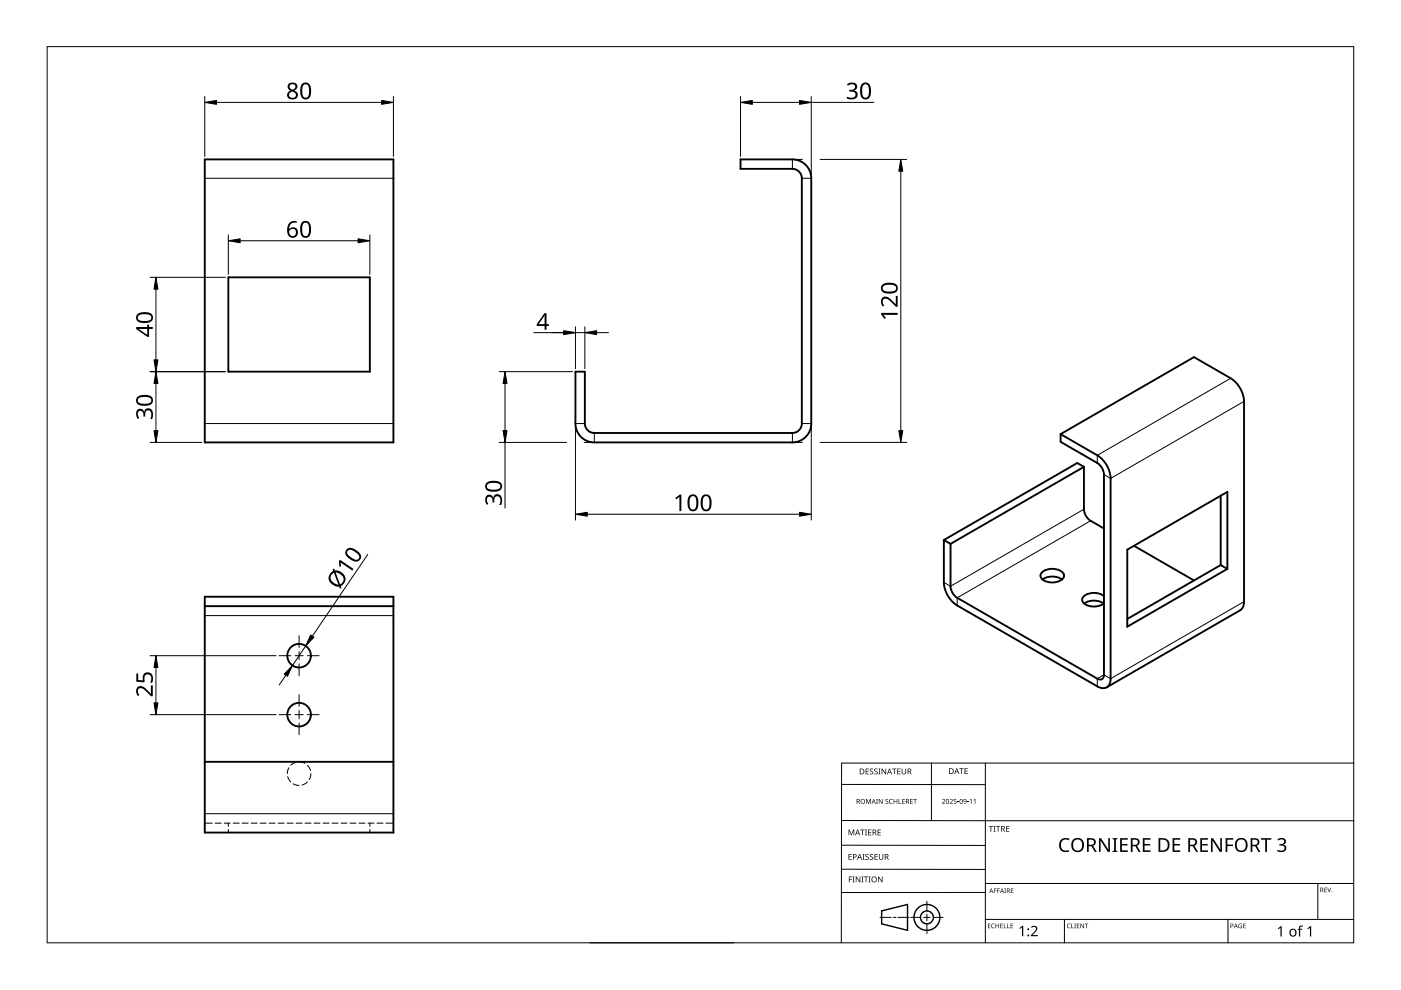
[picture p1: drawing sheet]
<svg xmlns="http://www.w3.org/2000/svg" width="297mm" height="210mm" viewBox="0 0 297 210" stroke-linecap="round" stroke-linejoin="round" font-family="sans-serif">
<g fill="none" stroke="#000" stroke-width=".4">
<path d="M43.4 33.8h40v60h-40zM157 33.8h11a4 4 0 0 1 4 4v52a4 4 0 0 1-4 4h-42a4 4 0 0 1-4-4v-11h2v11a2 2 0 0 0 2 2h42a2 2 0 0 0 2-2v-52a2 2 0 0 0-2-2h-11zM48.4 58.8h30v20h-30zM224.9 92l7.7 4.5a6.3 6.3 0 0 1 2.9 4.9v42.5a1.72 1.72 0 0 1-.9 1.8 1.72 1.72 0 0 1-2-.2l-29.7-17.1a6.3 6.3 0 0 1-2.8-4.9v-9M224.9 92v1.7l7.7 4.5a3.1 3.1 0 0 1 1.5 2.4v42.5a.86 .86 0 0 1-.5 .9 .86 .86 0 0 1-1-.1l-29.7-17.2a3.1 3.1 0 0 1-1.4-2.4v-9M224.9 92l28.3-16.3 7.7 4.5a6.3 6.3 0 0 1 2.9 4.9v42.5a2.08 2.08 0 0 1-.9 1.8l-28.3 16.3M229.8 99v9a3.1 3.1 0 0 0 1.4 2.4l2.9 1.7M229.8 99l-1.4-.8-28.3 16.3M229.8 99l-28.3 16.3M200.1 114.5l1.4 .8M239 116.5l21.2-12.2v16.3l-21.2 12.3zM240.4 115.7l12.8 7.4"/>
<path d="M258.8 119.8l-19.8 11.4M258.8 119.8l1.4 .8M258.8 105.1v14.7M43.4 126.5h40v50h-40zM43.4 128.5h40M220.9 121.3a3.4 3.4 0 0 1 4.6 .4 1.25 1.25 0 0 1-1.1 1.6 3.3 3.3 0 0 1-3.7-.9l-.1-.3zM221 122.9a3.7 3.7 0 0 1 4.2 0M229.9 128a3.7 3.7 0 0 1 4.1 0M234.1 126.4a3.4 3.4 0 0 0-4.6 .4 1.25 1.25 0 0 0 1.2 1.6l1.7 .2 1-.3 .7-.4M43.4 161.5h40"/>
<circle cx="63.4" cy="139" r="2.5"/>
<circle cx="63.4" cy="151.5" r="2.5"/>
</g>
<g fill="none" stroke="#000" stroke-width=".21">
<path d="M43.4 37.8h40M168 33.8v2M170 37.8h2M43.4 89.8h40M122 89.8h2M126 91.8v2M168 91.8v2M170 89.8h2M260.9 80.2l-28.3 16.3v1.7M263.8 85.1l-28.3 16.3-1.4-.8M229.8 108l-28.3 16.3-1.4-.8M231.2 110.4l-28.3 16.3v1.7"/>
<path d="M43.4 130.5h40M263.8 127.6l-28.3 16.3-1.4-.8-1.5 .8v1.6M43.4 172.5h40"/>
</g>
<g fill="none" stroke="#000" stroke-width=".21">
<path d="M43.4 174.5h1.6M45.6 174.5h1.3M47.5 174.5h1.3M48.4 174.5v.7M48.4 175.8v.7M49.4 174.5h1.3M51.3 174.5h1.3M53.3 174.5h1.2M55.2 174.5h1.2M57.1 174.5h1.2M59 174.5h1.2M60.9 174.5h1.2"/>
<path d="M61 164.7l.6 1.1M61.2 162.8l-.3 1.2M62.2 166.2l1.2 .3M62.8 161.6l-1.2 .7M62.8 174.5h1.2M63.4 161.5l1.3 .4M64.7 174.5h1.3M65.2 162.3l.6 1.1M65.2 165.8l-1.1 .6M65.9 164l-.3 1.3M66.6 174.5h1.3M68.5 174.5h1.3"/>
<path d="M70.4 174.5h1.3M72.3 174.5h1.3M74.2 174.5h1.3M76.1 174.5h1.3M78 174.5h1.3M78.4 174.5v.7M78.4 175.8v.7M79.9 174.5h1.3M81.8 174.5h1.6"/>
</g>
<path d="M10 9.9h277v190h-277z" fill="none" stroke="#000" stroke-width=".21"/>
<g fill="none" stroke="#000" stroke-width=".21">
<path d="M178.4 179.2l30.5 .1M178.4 166.3l30.5 .1M178.5 174h108.6M197.5 161.8v12.2M208.9 161.8v38.1M287 161.8h-108.6v38.1M125.1 199.9h30.5M178.4 184.3h30.5M186.6 194.5h2.4M189.4 194.5h.5M190.4 194.5h2.4M193.1 194.5h2.1"/>
<path d="M195.8 194.5h1.4M196.5 191.1v2M196.5 193.8v1.4M196.5 195.9v2M197.9 194.5h2.1M208.9 189.2h-30.5M208.9 187.3h78.1M208.9 194.9h78.1M225.7 194.9v5M260.4 194.9v5M279.4 187.3v7.6"/>
</g>
<g fill="none" stroke="#000" stroke-width=".3">
<path d="M186.9 193.1l5.5-1.3v5.5l-5.5-1.4z"/>
<circle cx="196.5" cy="194.5" r="1.37"/>
<circle cx="196.5" cy="194.5" r="2.74"/>
</g>
<g fill="#000">
<path d="M179.9 175.9h.2l.4 1 .4-1h.2v1.2h-.1v-1.1l-.4 1.1h-.2l-.4-1.1 .1 1.1h-.2zM182.4 175.9h.9v.1h-.4v1.1h-.1v-1.1h-.4zM183.4 175.9h.4l-.1 .1v1l.1 .1h-.4l.1-.1v-1zM183.6 169.4h.2l.3 .8 .4-.8h.2v1h-.2v-.9l-.4 .9-.4-.9 .1 .9h-.2zM183.5 163h.7v.1h-.5v.4h.5v.1h-.5v.4h.5v.2h-.7zM184.1 175.9h.6v.1h-.5v.4h.5v.1h-.5v.5h.5v.1h-.6zM184.5 163.1l.4-.2 .2 .1v.1a.25 .25 0 0 0-.4-.1 .25 .25 0 0 0 0 .4 .4 .4 0 0 1 .5 .3 .4 .4 0 0 1-.3 .5 .4 .4 0 0 1-.5-.2h.1a.27 .27 0 0 0 .4 .1 .27 .27 0 0 0-.1-.4l-.3-.3zM185.4 163.1l.4-.2 .3 .1-.1 .1a.25 .25 0 0 0-.4-.1 .25 .25 0 0 0 0 .4 .4 .4 0 0 1 .5 .3 .4 .4 0 0 1-.3 .5 .4 .4 0 0 1-.5-.2h.1a.27 .27 0 0 0 .4 .1 .27 .27 0 0 0 0-.4l-.4-.3zM185.8 169.4h.3l-.1 .1v.8l.1 .1h-.3l.1-.1zM186.2 163h.5l-.2 .1v1l.2 .1h-.5l.2-.1v-1zM186.1 175.9h.6v.1h-.5v.4h.5v.1h-.5v.5h.5v.1h-.6zM186.3 169.4h.2l.5 .8v-.8h.1v1h-.1l-.6-.8v.8h-.1z"/>
<path d="M186.9 163h.2l.6 1v-1h.2v1.2h-.2l-.6-1v1h-.2zM187.8 169.5l.3-.1h.2v.2a.25 .25 0 0 0-.3-.1 .25 .25 0 0 0-.1 .3 .25 .25 0 0 0 .3 .1 .32 .32 0 0 1 0 .5 .32 .32 0 0 1-.5-.1 .25 .25 0 0 0 .4 .1 .25 .25 0 0 0 0-.4l-.3-.2zM188.6 169.5l.4-.1h.3l-.1 .2a.41 .41 0 0 0-.6 .3 .41 .41 0 0 0 .6 .4 .48 .48 0 0 1-.6-.1 .48 .48 0 0 1 0-.7zM189.1 163h1v.1h-.4v1.1h-.2v-1.1h-.4zM189.5 169.4h.1v.4h.5v-.4h.1v1h-.1v-.5h-.5v.5h-.1zM190.5 169.4h.2v.9h.4v.1h-.6zM190.2 163h.7v.1h-.5v.4h.5v.1h-.5v.4h.5v.2h-.7zM191.3 169.4h.5v.1h-.4v.3h.4v.1h-.4v.4h.4v.1h-.5zM191.2 163h.1v.8a.32 .32 0 0 0 .3 .3 .32 .32 0 0 0 .4-.4v-.7h.1v.7a.47 .47 0 0 1-.5 .5 .47 .47 0 0 1-.4-.5zM193 169.4h.5v.1h-.4v.3h.4v.1h-.4v.4h.4v.1h-.5zM193.6 169.4h.8v.1h-.3v.9h-.2v-.9h-.3zM199.7 169.5a.37 .37 0 0 1 .6 0 .37 .37 0 0 1-.2 .6l-.2 .2h.5v.1h-.7l.3-.4a.27 .27 0 0 0 .3-.3 .27 .27 0 0 0-.5-.1z"/>
<path d="M201.4 169.5a.37 .37 0 0 1 .6 0 .37 .37 0 0 1-.3 .6l-.2 .2h.5v.1h-.6l.2-.4a.27 .27 0 0 0 .3-.3 .27 .27 0 0 0-.4-.1zM202.3 169.4h.5v.1h-.4l-.1 .3a.34 .34 0 0 1 .5 .2 .34 .34 0 0 1-.2 .4 .34 .34 0 0 1-.4-.1 .29 .29 0 0 0 .4 0 .29 .29 0 0 0 0-.4 .29 .29 0 0 0-.4 0zM203 170l.3 .1zM203.4 162.9h.9v.1h-.4v1.1h-.1v-1.1h-.4zM205.1 170l.3 .1zM204.5 162.9h.7v.1h-.5v.4h.4v.1h-.4v.5h.5v.1h-.7zM205.6 169.6l.4-.2v1h-.1v-.9zM206.4 169.6l.4-.2v1h-.1v-.9zM209.6 175.1h.9v.2h-.3v1h-.2v-1h-.4zM210.6 175.1h.5l-.2 .1v1l.2 .1h-.5l.2-.1v-1zM211.2 175.1h.9v.2h-.4v1h-.2v-1h-.3zM213.3 175.1h.7v.2h-.5v.3h.5v.2h-.5v.4h.5v.1h-.7z"/>
<path d="M224.9 178.1a1.63 1.63 0 0 1 1.9-.3l-.2 .4a1.14 1.14 0 0 0-1.4 .1 1.14 1.14 0 0 0-.2 1.4 1.11 1.11 0 0 0 1.6 .5v.3a1.52 1.52 0 0 1-1.9-.5 1.52 1.52 0 0 1 .2-1.9zM270.8 178a1.01 1.01 0 0 1 1.1-.4 1.01 1.01 0 0 1 .7 .9l-.2 .4-.4 .2a.82 .82 0 0 1 .7 1 .82 .82 0 0 1-1.1 .6l-.8-.2v-.3a.92 .92 0 0 0 1.6-.4 .75 .75 0 0 0-1.1-.5v-.3a.63 .63 0 0 0 .8-.1 .63 .63 0 0 0 0-.8l-.5-.1-.6 .2zM180 185.8h.7v.2h-.6v.4h.5v.1h-.5v.6h-.1zM179.9 181.1h.7v.1h-.5v.4h.4v.1h-.4v.5h.5v.1h-.7zM180.8 185.8h.4l-.1 .2v.9l.1 .2h-.4l.1-.2v-.9zM181.4 185.8h.2l.7 1.1v-1.1h.1v1.3h-.2l-.6-1v1h-.2zM182.6 185.8h.5l-.2 .2v.9l.2 .2h-.5l.2-.2v-.9zM182.9 181.1h.4l-.1 .1v1l.1 .1h-.4l.1-.1v-1zM183.2 185.8h.9v.2h-.4v1.1h-.2v-1.1h-.3zM183.5 181.2l.5-.1h.2v.2a.25 .25 0 0 0-.4-.1 .25 .25 0 0 0 0 .4 .4 .4 0 0 1 .4 .3 .4 .4 0 0 1-.2 .4 .4 .4 0 0 1-.5-.2 .27 .27 0 0 0 .5 .1 .27 .27 0 0 0-.1-.4l-.4-.3zM184.2 185.8h.4l-.1 .2v.9l.1 .2h-.4l.1-.2v-.9zM184.5 181.2l.4-.1h.2v.2a.25 .25 0 0 0-.4-.1 .25 .25 0 0 0 0 .4 .4 .4 0 0 1 .5 .3 .4 .4 0 0 1-.3 .4 .4 .4 0 0 1-.5-.2h.1a.27 .27 0 0 0 .4 .1 .27 .27 0 0 0-.1-.4l-.3-.3z"/>
<path d="M185.4 181.1h.7v.1h-.5v.4h.5v.1h-.5v.5h.5v.1h-.7zM186.2 185.8h.1l.7 1.1v-1.1h.1v1.3h-.2l-.6-1v1h-.1zM186.3 181.1h.2v.8a.32 .32 0 0 0 .3 .3 .32 .32 0 0 0 .3-.3v-.8h.2v.8a.47 .47 0 0 1-.5 .4 .47 .47 0 0 1-.5-.4zM209.5 195.8h.5l-.4 .1v.3h.4l-.4 .1v.4l.4 .1h-.5zM210.3 196l.3-.2 .3 .1v.1a.39 .39 0 0 0-.6 .3 .39 .39 0 0 0 .6 .4 .46 .46 0 0 1-.7-.1 .46 .46 0 0 1 .1-.6zM210.7 188.4h.6l-.4 .1v.3h.4l-.4 .1v.4h-.2zM211.4 188.4h.6l-.4 .1v.3h.4l-.4 .1v.4h-.2zM211.1 195.8h.1v.4h.5v-.4h.1v1h-.1v-.5h-.5v.5h-.1zM212.1 195.8h.5l-.4 .1v.3h.4l-.4 .1v.4l.4 .1h-.5zM212.8 195.8h.2v.9l.4 .1h-.6zM212.9 188.4h.4l-.1 .1 .1 .8h-.4l.2-.1zM213.6 195.8h.1v.9l.4 .1h-.5z"/>
<path d="M214.3 195.8h.5l-.4 .1v.3h.4l-.4 .1v.4l.4 .1h-.5zM214.3 188.4h.6l-.5 .1v.3h.4l-.4 .1v.3l.5 .1h-.6zM216.1 196.8l.6-.5h.2v2.2h-.2v-1.9l-.4 .4zM218.6 196.5a.76 .76 0 0 1 1.2 0 .76 .76 0 0 1-.3 1.2l-.6 .6h1.1v.2h-1.4v-.2l.8-.8a.52 .52 0 0 0 .2-.8 .52 .52 0 0 0-.9 0zM226.3 196l.4-.2 .3 .1-.1 .1a.39 .39 0 0 0-.6 .3 .39 .39 0 0 0 .6 .4 .46 .46 0 0 1-.6-.1 .46 .46 0 0 1 0-.6zM227.1 195.8h.2v.9l.4 .1h-.6zM227.8 195.8h.3l-.1 .1 .1 .9h-.3l.1-.1zM228.3 195.8h.5l-.4 .1v.3h.4l-.4 .1v.4l.4 .1h-.5zM229.1 195.8h.1l.5 .8v-.8h.1v1h-.1l-.5-.8v.8h-.1zM230 195.8h.7l-.3 .1v.9h-.1v-.9zM233 177.7h.4l1.6 2.4v-2.4h.3v2.9h-.4l-1.6-2.4v2.4h-.3zM235.9 177.7h1v.2l-.3 .1v2.3l.3 .1v.2h-1v-.2l.3-.1v-2.3l-.3-.1z"/>
<path d="M237.5 177.7h1.6v.3h-1.2v.9h1.1v.4h-1.1v1h1.2v.3h-1.6zM242.3 177.7h1.6v.3h-1.2v.9h1.2v.4h-1.2v1h1.2v.3h-1.6zM248.6 177.7h1.6v.3h-1.2v.9h1.2v.4h-1.2v1h1.2v.3h-1.6zM254.5 177.7h1.6v.3h-1.3v.9h1.2v.4h-1.2v1h1.3v.3h-1.6zM256.8 177.7h.4l1.5 2.4v-2.4h.4v2.9h-.5l-1.5-2.4v2.4h-.3zM259.9 177.7h1.6v.3h-1.3v1.1h1.2v.3h-1.2v1.2h-.3zM262.7 196l.6-.1-.1 .1a.4 .4 0 0 0-.5 .3 .4 .4 0 0 0 .5 .4v-.3l-.2-.1h.3v.5a.53 .53 0 0 1-.7-.1 .53 .53 0 0 1 .1-.7zM263.6 195.8h.5l-.4 .1v.3h.4l-.4 .1v.4l.4 .1h-.5zM267.3 177.7h2.2v.3h-.9v2.6h-.3v-2.6h-1zM270.9 196.8l.6-.4h.2v2.2h-.2v-1.9l-.4 .3zM275.5 196.4l.7-.1v.2h-.4l-.1 .2v.2h.4v.2h-.4v1.5h-.3v-1.5h-.3l.3-.2zM277.2 196.8l.6-.4h.2v2.2h-.3v-1.9l-.4 .3z"/>
<path d="M280.8 188.2h.5l-.4 .1v.3h.4l-.4 .1v.4l.4 .1h-.5zM281.4 188.2h.1l.3 .8 .3-.8h.1l-.3 1h-.1z"/>
<path d="M181.6 169.4h.3a.29 .29 0 0 1 .4 .2 .29 .29 0 0 1-.2 .4l.3 .4h-.2l-.2-.4h-.2v.4h-.2zM181.8 169.5v.4h.1a.2 .2 0 0 0 .2-.2 .2 .2 0 0 0-.2-.2z"/>
<path d="M181.8 175.9h.1l.5 1.2h-.2l-.1-.4h-.5l-.2 .4h-.1zM181.8 176l-.2 .6h.4z"/>
<path d="M182.3 163h.4a.61 .61 0 0 1 .6 .6 .61 .61 0 0 1-.7 .6h-.3zM182.4 163.1v.9h.2a.48 .48 0 0 0 .5-.4 .48 .48 0 0 0-.5-.5z"/>
<path d="M182.4 169.9a.51 .51 0 0 1 1 0 .51 .51 0 0 1-1 0zM182.6 169.9a.4 .4 0 0 0 .8 0 .4 .4 0 0 0-.8 0z"/>
<path d="M185 175.9h.3a.35 .35 0 0 1 .5 .2 .35 .35 0 0 1-.3 .5l.4 .5h-.2l-.3-.5h-.2v.5h-.2zM185.2 176v.5h.1a.23 .23 0 0 0 .3-.3 .23 .23 0 0 0-.3-.2z"/>
<path d="M185.2 169.4l.5 1-.3-.3h-.4l-.2 .3zM185.2 169.5l-.1 .5h.3z"/>
<path d="M188.5 163h.2l.4 1.2h-.1l-.2-.4h-.5l-.1 .4h-.2zM188.6 163.1l-.2 .6h.4z"/>
<path d="M192.1 169.4h.3a.29 .29 0 0 1 .3 .2 .29 .29 0 0 1-.2 .4l.3 .4h-.1l-.3-.4h-.2v.4h-.1zM192.2 169.5v.4h.2a.2 .2 0 0 0 .2-.2 .2 .2 0 0 0-.3-.2z"/>
<path d="M192.4 163h.4a.35 .35 0 0 1 .4 .2 .35 .35 0 0 1-.2 .4l.3 .6h-.2l-.3-.5h-.2v.5h-.2zM192.6 163.1v.4h.2a.23 .23 0 0 0 .3-.2 .23 .23 0 0 0-.3-.2z"/>
<path d="M200.7 169.5l.3-.1 .2 .2v.5l-.2 .3h-.3l-.1-.2zM200.7 169.6v.1a.37 .37 0 0 0-.1 .4 .37 .37 0 0 0 .4 .2 .4 .4 0 0 0 .2-.5 .4 .4 0 0 0-.5-.2z"/>
<path d="M201.2 162.9h.4a.61 .61 0 0 1 .6 .6 .61 .61 0 0 1-.6 .6h-.4zM201.4 163v1h.1a.48 .48 0 0 0 .5-.5 .48 .48 0 0 0-.4-.5z"/>
<path d="M202.8 162.9h.1l.5 1.2h-.2l-.1-.4h-.5l-.1 .4h-.2zM202.8 163l-.1 .6h.3z"/>
<path d="M203.6 169.5l.3-.1 .2 .2v.5l-.2 .3h-.3l-.1-.2zM203.7 169.6l-.1 .1a.37 .37 0 0 0-.1 .4 .37 .37 0 0 0 .4 .2 .4 .4 0 0 0 .2-.5 .4 .4 0 0 0-.4-.2z"/>
<path d="M204.4 169.5a.49 .49 0 0 1 .6 .4 .49 .49 0 0 1-.5 .5l-.2-.1h.4l.1-.4a.32 .32 0 0 1-.5 .1 .32 .32 0 0 1 .1-.5zM204.4 169.7a.22 .22 0 0 0 .4 0 .22 .22 0 0 0-.4 0z"/>
<path d="M212.3 175.1h.3a.35 .35 0 0 1 .4 .3 .35 .35 0 0 1-.2 .4l.3 .5h-.2l-.3-.5h-.2v.5h-.1zM212.4 175.2v.5h.2a.23 .23 0 0 0 .3-.2 .23 .23 0 0 0-.3-.3z"/>
<path d="M227.5 178.1a1.44 1.44 0 0 1 1.9-.2 1.44 1.44 0 0 1 .3 1.9 1.39 1.39 0 0 1-1.8 .8 1.39 1.39 0 0 1-.7-1.9zM227.8 178.2a1.23 1.23 0 0 0 .6 2.1 1.23 1.23 0 0 0 1.1-.9 1.23 1.23 0 0 0-.6-1.3l-.6-.1z"/>
<path d="M230.5 177.7h.8a.84 .84 0 0 1 1 .6 .84 .84 0 0 1-.6 1l.8 1.3h-.4l-.7-1.2h-.6v1.2h-.3zM230.8 178v1.1h.5a.56 .56 0 0 0 .7-.5 .56 .56 0 0 0-.8-.6z"/>
<path d="M239.8 177.7h.8a.84 .84 0 0 1 1 .6 .84 .84 0 0 1-.6 1l.8 1.3h-.4l-.7-1.2h-.6v1.2h-.3zM240.1 178v1.1h.5a.56 .56 0 0 0 .6-.5 .56 .56 0 0 0-.7-.6z"/>
<path d="M245.6 177.7h.9a1.46 1.46 0 0 1 1.5 1.5 1.46 1.46 0 0 1-1.6 1.4h-.8zM246 178v2.3h.4a1.14 1.14 0 0 0 1.2-1.1 1.14 1.14 0 0 0-1.1-1.2z"/>
<path d="M251.9 177.7h.8a.84 .84 0 0 1 1.1 .6 .84 .84 0 0 1-.6 1l.8 1.3h-.4l-.7-1.2h-.6v1.2h-.4zM252.3 178v1.1h.4a.56 .56 0 0 0 .7-.5 .56 .56 0 0 0-.7-.6z"/>
<path d="M262.2 178.1a1.44 1.44 0 0 1 1.8-.2 1.44 1.44 0 0 1 .4 1.9 1.39 1.39 0 0 1-1.8 .8 1.39 1.39 0 0 1-.7-1.9zM262.5 178.2a1.23 1.23 0 0 0 .6 2.1 1.23 1.23 0 0 0 1-.9 1.23 1.23 0 0 0-.5-1.3l-.6-.1z"/>
<path d="M265.2 177.7h.8a.84 .84 0 0 1 1 .6 .84 .84 0 0 1-.6 1l.8 1.3h-.4l-.7-1.2h-.6v1.2h-.3zM265.5 178v1.1h.5a.56 .56 0 0 0 .6-.5 .56 .56 0 0 0-.7-.6z"/>
<path d="M180.8 181.1h.4a.41 .41 0 0 1 .4 .5 .41 .41 0 0 1-.6 .2v.5h-.2zM181 181.2v.5a.29 .29 0 0 0 .5-.3 .29 .29 0 0 0-.5-.2z"/>
<path d="M182.2 181.1h.1l.5 1.2h-.2l-.1-.4h-.5l-.1 .4h-.2zM182.3 181.2l-.2 .6h.3z"/>
<path d="M184.7 186.5a.61 .61 0 0 1 1.2 0 .61 .61 0 0 1-1.2 0zM184.9 186.5a.45 .45 0 0 0 .9 0 .45 .45 0 0 0-.9 0z"/>
<path d="M187.6 181.1h.3a.35 .35 0 0 1 .5 .2 .35 .35 0 0 1-.3 .4l.4 .6h-.2l-.3-.5h-.3v.5h-.1zM187.7 181.2v.5h.2a.23 .23 0 0 0 .3-.3 .23 .23 0 0 0-.3-.2z"/>
<path d="M210.1 188.4l.5 .9-.2-.3h-.4l-.3 .3zM210.2 188.5l-.2 .4h.3z"/>
<path d="M212.4 188.4l.5 .9-.3-.3h-.3l-.3 .3zM212.4 188.5l-.1 .4h.3z"/>
<path d="M213.5 188.4h.2a.28 .28 0 0 1 .4 .2 .28 .28 0 0 1-.2 .3l.3 .4-.4-.4h-.2v.4h-.1zM213.6 188.5v.3h.1a.19 .19 0 0 0 .3-.2 .19 .19 0 0 0-.3-.1z"/>
<path d="M260.9 195.8h.2a.32 .32 0 0 1 .4 .4 .32 .32 0 0 1-.5 .2v.4h-.1zM261 195.9v.4a.24 .24 0 0 0 .4-.2 .24 .24 0 0 0-.4-.2z"/>
<path d="M262 195.8l.4 1-.2-.3h-.4l-.2 .3zM262 196l-.1 .4h.3z"/>
<path d="M273.6 197.1a.82 .82 0 0 1 1.2 .1 .82 .82 0 0 1-.2 1.2 .82 .82 0 0 1-1.2-.4zM273.8 197.2a.6 .6 0 0 0-.1 .8 .6 .6 0 0 0 .8 .2l.1-.3a.53 .53 0 0 0-.1-.6 .53 .53 0 0 0-.7-.1z"/>
<path d="M279.9 188.2h.3a.28 .28 0 0 1 .3 .2 .28 .28 0 0 1-.1 .3l.2 .5-.3-.4h-.2v.4h-.2zM280.1 188.3v.4h.1a.19 .19 0 0 0 .2-.2 .19 .19 0 0 0-.2-.2z"/>
<circle cx="218" cy="198.3" r=".2"/>
<circle cx="218" cy="197" r=".2"/>
<circle cx="282.4" cy="189.1" r=".09"/>
</g>
<g fill="none" stroke="#000" stroke-width=".21">
<path d="M43.4 20.5v12.7M45.9 21.7h35M83.4 20.5v12.7M157 20.5v12.7M159.5 21.7h10M168.6 33.8h1.5M172 20.5v16.7M172 21.7h13.3M173.9 33.8h18.3M191 36.3v55M31.8 58.8h16M48.4 49.8v8.4"/>
<path d="M50.9 51h25M78.4 49.8v8.4M31.8 78.8h16M33.1 61.3v15M105.8 78.8h15.6M113.2 70.5h10.8M122 69.3v8.9M124 69.3v8.9M126.5 70.5h2.5M31.8 93.8h11M33.1 81.3v10M105.8 93.8h14.3"/>
<path d="M107.1 81.3v10M107.1 93.8v13.9M122 90.4v19.9M123.9 93.8h1.5M168.6 93.8h1.5M172 90.4v19.9M173.9 93.8h18.3M78 117.6l-11.8 17.3M124.5 109h45M31.8 139h26.7M64.8 137l-2.8 4.1M31.8 151.5h26.7"/>
<path d="M33.1 141.5v7.5M60.6 143.2l-1.4 2"/>
</g>
<g fill="#000" stroke="#000" stroke-width=".21">
<path d="M43.4 21.7l2.5-.4v.8zM80.9 21.3l2.5 .4-2.5 .4zM157 21.7l2.5-.4v.8zM169.5 21.3l2.5 .4-2.5 .4zM191 33.8l.4 2.5h-.8zM48.4 51l2.5-.4v.9zM75.9 50.6l2.5 .4-2.5 .5zM33.1 58.8l.4 2.5h-.9zM32.6 76.3h.9l-.4 2.5zM119.5 70.1l2.5 .4-2.5 .4zM124 70.5l2.5-.4v.8zM33.1 78.8l.4 2.5h-.9z"/>
<path d="M32.6 91.3h.9l-.4 2.5zM107.1 78.8l.4 2.5h-.8zM106.7 91.3h.8l-.4 2.5zM190.6 91.3h.8l-.4 2.5zM122 109l2.5-.4v.8zM169.5 108.6l2.5 .4-2.5 .4zM65.9 134.7l.7 .4-1.8 1.9zM33.1 139l.4 2.5h-.9zM32.6 149h.9l-.4 2.5zM62 141.1l-1 2.3-.7-.5z"/>
</g>
<g fill="#000">
<path d="M179.6 17.9a1.25 1.25 0 0 1 1.2-.5 1.25 1.25 0 0 1 .9 1 .85 .85 0 0 1-.7 .8 .93 .93 0 0 1 .9 1 .93 .93 0 0 1-1.1 .9l-1.3-.2v-.4a1.24 1.24 0 0 0 1.9-.3 .71 .71 0 0 0-1-.8h-.3v-.3a.81 .81 0 0 0 .8-.1 .81 .81 0 0 0 .3-.8 1.02 1.02 0 0 0-1.4 0zM186.8 66.3h3.5v.5l-3-.1 .5 .7-.2 .2-.8-.9zM187 63.2a1.5 1.5 0 0 1 2.2 .6l.7 .7v-1.8h.4v2.3h-.3l-1.2-1.1a.98 .98 0 0 0-1.6-.2v.4l.3 .7-.3 .2a1.47 1.47 0 0 1-.2-1.8zM29.1 86.9a.85 .85 0 0 1 .9-.2 .85 .85 0 0 1 .6 .7 .93 .93 0 0 1 1-.9 .93 .93 0 0 1 .8 1.1l-.2 1.3h-.4a1.24 1.24 0 0 0-.2-1.9 .71 .71 0 0 0-.8 1v.3h-.4a.81 .81 0 0 0-.1-.8 .81 .81 0 0 0-.8-.4 1.02 1.02 0 0 0 0 1.5l-.3 .2a1.65 1.65 0 0 1-.1-1.9zM103.1 105.2a.85 .85 0 0 1 .9-.3 .85 .85 0 0 1 .6 .7 .93 .93 0 0 1 1-.8 .93 .93 0 0 1 .8 1l-.1 1.3h-.4a1.24 1.24 0 0 0-.3-1.9 .71 .71 0 0 0-.8 1v.3h-.4a.81 .81 0 0 0 0-.8 .81 .81 0 0 0-.9-.3 1.02 1.02 0 0 0 0 1.4l-.3 .2a1.65 1.65 0 0 1-.1-1.8zM143.2 105.6l.9-.7h.4v3.5h-.5l.1-3.1-.7 .6zM72.1 118.7l2.8 1.9-.2 .4-2.5-1.7 .1 .8-.4 .1v-1.2zM28.9 142.8h.4v1.4l1 .1a1.17 1.17 0 0 1 1-1.8 1.17 1.17 0 0 1 1.1 1.6l-.2 .7h-.4a1.03 1.03 0 0 0-.5-1.8 .93 .93 0 0 0-.6 1.5l-.2 .2-1.6-.2zM29.1 145.7a1.5 1.5 0 0 1 2.2 .7l.7 .7v-1.8h.4v2.3h-.4l-1.1-1.1a.98 .98 0 0 0-1.6-.2l-.1 .4 .4 .7-.3 .2a1.47 1.47 0 0 1-.2-1.9z"/>
<path d="M61.1 17.8a1.03 1.03 0 0 1 1.3-.3 1.03 1.03 0 0 1 .6 1.2l-.6 .5a1 1 0 0 1 .7 1.3 1 1 0 0 1-1.3 .6 .94 .94 0 0 1-.9-.9 .94 .94 0 0 1 .7-1l-.2-.1a.88 .88 0 0 1-.3-1.3zM61.3 20.1a.69 .69 0 0 0 1.3 0 .69 .69 0 0 0-1.3 0zM61.4 18.4a.6 .6 0 0 0 1.2 0 .6 .6 0 0 0-1.2 0z"/>
<path d="M64.1 17.7a1.16 1.16 0 0 1 1.3 0 1.16 1.16 0 0 1 .5 1.2 1.69 1.69 0 0 1-1 2.2 1.27 1.27 0 0 1-1.2-1.6l.1-1.2zM64.4 18.1a2.16 2.16 0 0 0 .2 2.6 .82 .82 0 0 0 .9-1.1 1.35 1.35 0 0 0-.7-1.7z"/>
<path d="M182.8 17.7a1.16 1.16 0 0 1 1.3 0 1.16 1.16 0 0 1 .6 1.2 1.69 1.69 0 0 1-1 2.2 1.27 1.27 0 0 1-1.3-1.6v-1zM183.1 18.1a2.16 2.16 0 0 0 .2 2.6 .82 .82 0 0 0 .9-1.1 1.35 1.35 0 0 0-.7-1.7z"/>
<path d="M61.4 47.2l.5-.3 .6-.1 .4 .1v.3a1.18 1.18 0 0 0-1.6 1.4 1.08 1.08 0 0 1 1.6-.1 1.08 1.08 0 0 1 0 1.6 1.22 1.22 0 0 1-1.5 .1 1.22 1.22 0 0 1-.5-1.3l.1-.9zM61.3 49.3a.76 .76 0 0 0 1.5 0 .76 .76 0 0 0-1.5 0z"/>
<path d="M64.1 47.1a1.16 1.16 0 0 1 1.3-.1 1.16 1.16 0 0 1 .5 1.2 1.69 1.69 0 0 1-1 2.2 1.27 1.27 0 0 1-1.3-1.6l.1-1zM64.3 47.4a2.16 2.16 0 0 0 .3 2.6 .82 .82 0 0 0 .9-1 1.35 1.35 0 0 0-.7-1.8z"/>
<path d="M187 60.4a2.6 2.6 0 0 1 3.3 .2 1.22 1.22 0 0 1-.3 1.3 1.22 1.22 0 0 1-1.2 .3 1.53 1.53 0 0 1-2-1zM187.3 60.6a.75 .75 0 0 0 0 1 .75 .75 0 0 0 .9 .2h1a.69 .69 0 0 0 .8-.7 .69 .69 0 0 0-.8-.7h-1.3z"/>
<path d="M29.1 66.6a2.6 2.6 0 0 1 3.2 .2 1.22 1.22 0 0 1-.2 1.3 1.22 1.22 0 0 1-1.2 .4 1.53 1.53 0 0 1-2-1zM29.4 66.9a.75 .75 0 0 0 0 .9 .75 .75 0 0 0 .9 .3l1-.1a.69 .69 0 0 0 .8-.7 .69 .69 0 0 0-.8-.6h-1.3z"/>
<path d="M28.9 69.3h2.3v-.5h.4v.5h.8v.5h-.8v1.6h-.4l-2.3-1.6zM29.3 69.7l1.9 1.3v-1.2z"/>
<path d="M115.4 66.4h.5v2.3h.5v.4h-.5v.8h-.4v-.8h-1.7v-.4zM115.5 66.9l-1.3 1.8h1.3z"/>
<path d="M29.1 84.2a2.6 2.6 0 0 1 3.2 .2 1.22 1.22 0 0 1-.2 1.3 1.22 1.22 0 0 1-1.2 .3 1.53 1.53 0 0 1-2-1zM29.4 84.4a.75 .75 0 0 0 0 1 .75 .75 0 0 0 .9 .2h1a.69 .69 0 0 0 .8-.7 .69 .69 0 0 0-.8-.7h-1.3z"/>
<path d="M73.6 116.4a2.22 2.22 0 0 1 2.8 1.1 1.13 1.13 0 0 1-.4 1.5 1.13 1.13 0 0 1-1.4-.2 1.68 1.68 0 0 1-1.3-2.1zM73.8 116.7a.8 .8 0 0 0 .4 1.3l.8 .5a.69 .69 0 0 0 1.1-.1 .69 .69 0 0 0-.3-1 1.91 1.91 0 0 0-2-.7z"/>
<path d="M103.1 102.4a2.6 2.6 0 0 1 3.2 .2 1.22 1.22 0 0 1-.2 1.3 1.22 1.22 0 0 1-1.2 .4 1.53 1.53 0 0 1-2-1.1zM103.4 102.7a.75 .75 0 0 0 0 .9 .75 .75 0 0 0 .9 .2h1a.69 .69 0 0 0 .8-.7 .69 .69 0 0 0-.8-.7h-1.3z"/>
<path d="M146.2 105.1a1.16 1.16 0 0 1 1.3-.1 1.16 1.16 0 0 1 .6 1.2 1.68 1.68 0 0 1-1 2.2 1.27 1.27 0 0 1-1.3-1.6l.1-1.1zM146.5 105.4a2.16 2.16 0 0 0 .2 2.6 .82 .82 0 0 0 .9-1 1.35 1.35 0 0 0-.7-1.8z"/>
<path d="M149 105.1a1.16 1.16 0 0 1 1.3-.1 1.16 1.16 0 0 1 .5 1.2 1.69 1.69 0 0 1-1 2.2 1.27 1.27 0 0 1-1.2-1.6l.1-1.1zM149.3 105.4a2.16 2.16 0 0 0 .2 2.6 .82 .82 0 0 0 .9-1 1.35 1.35 0 0 0-.7-1.8z"/>
<path d="M70.5 120.7l.3-.1 .2 .4a1.81 1.81 0 0 1 2 1 1.81 1.81 0 0 1-.6 2.2l-.1 .1 .1 .4-.3 .1-.2-.4a1.84 1.84 0 0 1-1.9-.9 1.84 1.84 0 0 1 .1-2l.6-.4zM71.1 121.4l1 2.5a1.23 1.23 0 0 0 .7-1.3 1.23 1.23 0 0 0-1-1zM70.4 121.7l-.2 .4a1.34 1.34 0 0 0 1.1 1.8l.4 .1-.9-2.6z"/>
</g>
<path d="M59.2 139h2.5M62.5 139h1.8M63.4 134.8v2.5M63.4 138.1v1.8M65.2 139h2.5M59.2 151.5h2.5M62.5 151.5h1.8M63.4 140.8v2.5M63.4 147.3v2.5M63.4 150.6v1.8M63.4 153.3v2.5M65.2 151.5h2.5" fill="none" stroke="#000" stroke-width=".21"/>
</svg>
